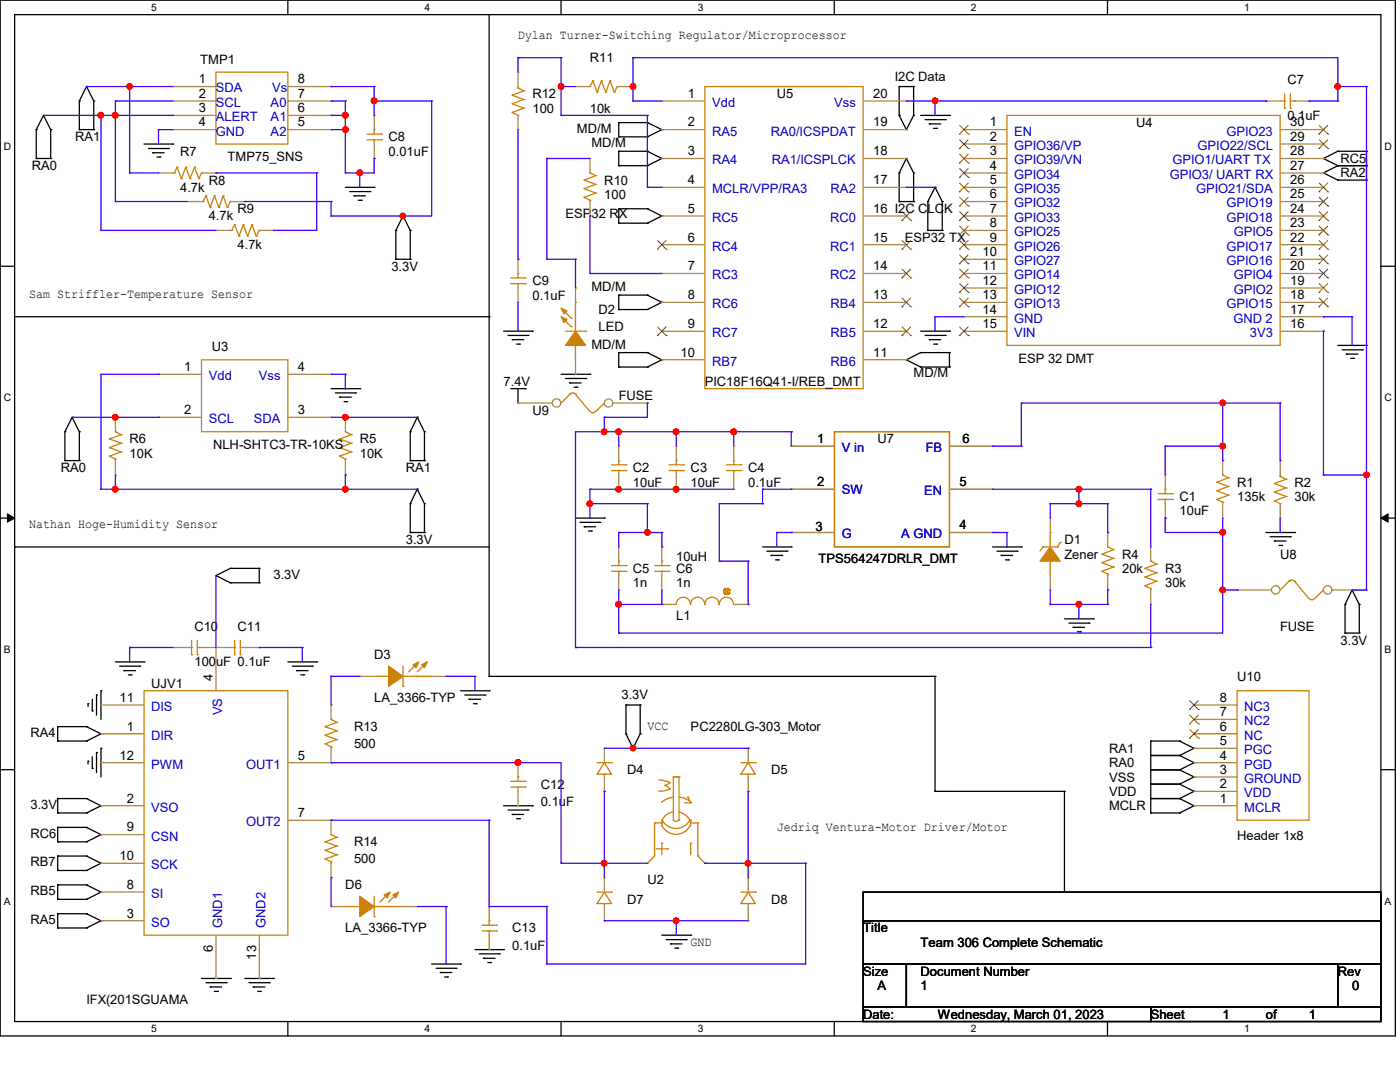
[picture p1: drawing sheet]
<svg xmlns="http://www.w3.org/2000/svg" width="279mm" height="216mm" viewBox="0 0 279 216" stroke-linecap="round" stroke-linejoin="round" font-family="sans-serif">
<defs><g id="words">
<g font-size="2.6">
<text x="103.4" y="7.9">Dylan Turner-Switching Regulator/Microprocessor</text>
<text x="39.7" y="16.6">1</text>
<text x="40" y="12.7">TMP1</text>
<text x="59.4" y="16.6">8</text>
<text x="117.7" y="12.4">R11</text>
<text x="178.6" y="16.2">I2C Data</text>
<text x="256.9" y="16.7">C7</text>
<text x="39.7" y="19.5">2</text>
<text x="39.7" y="22.4">3</text>
<text x="59.4" y="22.4">6</text>
<text x="59.4" y="19.5">7</text>
<text x="106.3" y="19.6">R12</text>
<text x="106.3" y="22.5">100</text>
<text x="117.7" y="22.5">10k</text>
<text x="137.2" y="19.5">1</text>
<text x="155" y="19.6">U5</text>
<text x="174.2" y="19.5">20</text>
<text x="256.9" y="23.9">0.1uF</text>
<text x="15" y="28.2">RA1</text>
<text x="39.7" y="25.2">4</text>
<text x="59.4" y="25.2">5</text>
<text x="77.6" y="28.2">C8</text>
<text x="115.1" y="26.5">MD/M</text>
<text x="118" y="29.4">MD/M</text>
<text x="137.2" y="25.2">2</text>
<text x="174.2" y="25.2">19</text>
<text x="197.5" y="25.2">1</text>
<text x="197.5" y="28.1">2</text>
<text x="226.8" y="25.4">U4</text>
<text x="257.5" y="25.2">30</text>
<text x="257.5" y="28.1">29</text>
<text x="6.3" y="34">RA0</text>
<text x="35.9" y="31.1">R7</text>
<text x="45.4" y="32.2">TMP75_SNS</text>
<text x="77.6" y="31.1">0.01uF</text>
<text x="137.2" y="31">3</text>
<text x="174.2" y="31">18</text>
<text x="197.5" y="31">3</text>
<text x="197.5" y="33.9">4</text>
<text x="257.5" y="31">28</text>
<text x="257.5" y="33.9">27</text>
<text x="267.5" y="35.4">RA2</text>
<text x="267.5" y="32.5">RC5</text>
<text x="35.9" y="38.3">4.7k</text>
<text x="41.7" y="36.8">R8</text>
<text x="120.6" y="36.8">R10</text>
<text x="120.6" y="39.7">100</text>
<text x="137.2" y="36.7">4</text>
<text x="174.2" y="36.7">17</text>
<text x="197.5" y="36.7">5</text>
<text x="197.5" y="39.6">6</text>
<text x="257.5" y="36.7">26</text>
<text x="257.5" y="39.6">25</text>
<text x="41.7" y="44">4.7k</text>
<text x="47.4" y="42.5">R9</text>
<text x="112.9" y="43.4">ESP32 RX</text>
<text x="137.2" y="42.5">5</text>
<text x="174.2" y="42.5">16 I2C CLCK</text>
<text x="197.5" y="42.5">7</text>
<text x="197.5" y="45.3">8</text>
<text x="257.5" y="42.5">24</text>
<text x="257.5" y="45.3">23</text>
<text x="47.4" y="49.7">4.7k</text>
<text x="137.2" y="48.2">6</text>
<text x="137.2" y="53.9">7</text>
<text x="174.2" y="48.2">15</text>
<text x="174.2" y="53.9">14</text>
<text x="180.6" y="48.3">ESP32 TX</text>
<text x="196.1" y="51.1">10</text>
<text x="196.1" y="53.9">11</text>
<text x="197.5" y="48.2">9</text>
<text x="257.5" y="48.2">22</text>
<text x="257.5" y="51.1">21</text>
<text x="257.5" y="53.9">20</text>
<text x="5.8" y="59.5">Sam Striffler-Temperature Sensor</text>
<text x="78.1" y="54.1">3.3V</text>
<text x="106.3" y="56.9">C9</text>
<text x="106.3" y="59.8">0.1uF</text>
<text x="118" y="58.1">MD/M</text>
<text x="137.2" y="59.7">8</text>
<text x="174.2" y="59.7">13</text>
<text x="196.1" y="56.8">12</text>
<text x="196.1" y="59.7">13</text>
<text x="257.5" y="56.8">19</text>
<text x="257.5" y="59.7">18</text>
<text x="119.5" y="62.7">D2</text>
<text x="137.2" y="65.4">9</text>
<text x="174.2" y="65.4">12</text>
<text x="196.1" y="62.6">14</text>
<text x="196.1" y="65.4">15</text>
<text x="257.5" y="62.6">17</text>
<text x="257.5" y="65.4">16</text>
<text x="42.2" y="70.1">U3</text>
<text x="118" y="69.6">MD/M</text>
<text x="119.5" y="66.1">LED</text>
<text x="135.8" y="71.2">10</text>
<text x="174.2" y="71.2">11</text>
<text x="36.8" y="74">1</text>
<text x="59.4" y="74">4</text>
<text x="100.5" y="77">7.4V</text>
<text x="140.7" y="77">PIC18F16Q41-I/REB_DMT</text>
<text x="182.3" y="75.3">MD/M</text>
<text x="203.2" y="72.4">ESP 32 DMT</text>
<text x="36.8" y="82.6">2</text>
<text x="59.4" y="82.6">3</text>
<text x="106.3" y="82.8">U9</text>
<text x="123.5" y="79.9">FUSE</text>
<text x="25.9" y="88.5">R6</text>
<text x="42.5" y="89.6">NLH-SHTC3-TR-10KS</text>
<text x="71.8" y="88.5">R5</text>
<text x="163.1" y="88.4">1</text>
<text x="175.1" y="88.5">U7</text>
<text x="192.1" y="88.5">6</text>
<text x="12.1" y="94.2">RA0</text>
<text x="25.9" y="91.4">10K</text>
<text x="71.8" y="91.4">10K</text>
<text x="81" y="94.2">RA1</text>
<text x="126.3" y="94.2">C2</text>
<text x="137.8" y="94.2">C3</text>
<text x="149.3" y="94.2">C4</text>
<text x="126.3" y="97.1">10uF</text>
<text x="137.8" y="97.1">10uF</text>
<text x="149.3" y="97.1">0.1uF</text>
<text x="163.1" y="97">2</text>
<text x="191.5" y="97">5</text>
<text x="235.4" y="99.9">C1</text>
<text x="246.9" y="97.1">R1</text>
<text x="246.9" y="99.9">135k</text>
<text x="258.4" y="97.1">R2</text>
<text x="258.4" y="99.9">30k</text>
<text x="5.8" y="105.5">Nathan Hoge-Humidity Sensor</text>
<text x="162.8" y="106">3</text>
<text x="191.5" y="105.6">4</text>
<text x="235.4" y="102.8">10uF</text>
<text x="81" y="108.6">3.3V</text>
<text x="135" y="112">10uH</text>
<text x="163.4" y="112.3">TPS564247DRLR_DMT</text>
<text x="212.4" y="108.6">D1</text>
<text x="212.4" y="111.5">Zener</text>
<text x="223.9" y="111.5">R4</text>
<text x="255.5" y="111.5">U8</text>
<text x="54.6" y="115.5">3.3V</text>
<text x="126.3" y="114.3">C5</text>
<text x="126.3" y="117.2">1n</text>
<text x="135" y="114.3">C6</text>
<text x="135" y="117.2">1n</text>
<text x="223.9" y="114.3">20k</text>
<text x="232.5" y="114.3">R3</text>
<text x="232.5" y="117.2">30k</text>
<text x="38.8" y="125.8">C10</text>
<text x="47.4" y="125.8">C11</text>
<text x="135" y="123.8">L1</text>
<text x="255.5" y="125.8">FUSE</text>
<text x="74.7" y="131.5">D3</text>
<text x="267.5" y="128.7">3.3V</text>
<text x="30.2" y="137.3">UJV1</text>
<text x="38.8" y="133">100uF 0.1uF</text>
<text x="42.5" y="135.8" transform="rotate(-90 42.5 135.8)">4</text>
<text x="246.9" y="135.8">U10</text>
<text x="23.9" y="140">11</text>
<text x="74.7" y="140.2">LA_3366-TYP</text>
<text x="124" y="139.6">3.3V</text>
<text x="243.5" y="142.9">7</text>
<text x="243.5" y="140">8</text>
<text x="6.1" y="147">RA4</text>
<text x="25.3" y="145.8">1</text>
<text x="70.7" y="145.9">R13</text>
<text x="70.7" y="149.4">500</text>
<text x="129.2" y="145.6">VCC</text>
<text x="137.8" y="145.9">PC2280LG-303_Motor</text>
<text x="243.5" y="148.7">5</text>
<text x="243.5" y="145.8">6</text>
<text x="23.9" y="151.6">12</text>
<text x="59.4" y="151.6">5</text>
<text x="125.2" y="154.5">D4</text>
<text x="153.9" y="154.5">D5</text>
<text x="221.4" y="150.2">RA1</text>
<text x="221.4" y="153.1">RA0</text>
<text x="221.4" y="156">VSS</text>
<text x="243.5" y="154.4">3</text>
<text x="243.5" y="151.6">4</text>
<text x="6.1" y="161.4">3.3V</text>
<text x="25.3" y="160.1">2</text>
<text x="107.9" y="157.4">C12</text>
<text x="107.9" y="160.8">0.1uF</text>
<text x="221.4" y="158.8">VDD</text>
<text x="221.4" y="161.7">MCLR</text>
<text x="243.5" y="160.1">1</text>
<text x="243.5" y="157.3">2</text>
<text x="6.1" y="167.1">RC6</text>
<text x="25.3" y="165.9">9</text>
<text x="59.4" y="163">7</text>
<text x="155" y="165.7">Jedriq Ventura-Motor Driver/Motor</text>
<text x="246.9" y="167.7">Header 1x8</text>
<text x="6.1" y="172.9">RB7</text>
<text x="23.9" y="171.6">10</text>
<text x="70.7" y="168.9">R14</text>
<text x="70.7" y="172.3">500</text>
<text x="6.1" y="178.6">RB5</text>
<text x="25.3" y="177.4">8</text>
<text x="68.9" y="177.5">D6</text>
<text x="129.2" y="176.3">U2</text>
<text x="6.1" y="184.4">RA5</text>
<text x="25.3" y="183.1">3</text>
<text x="125.2" y="180.3">D7</text>
<text x="153.9" y="180.3">D8</text>
<text x="42.5" y="190" transform="rotate(-90 42.5 190)">6</text>
<text x="51.1" y="191.5" transform="rotate(-90 51.1 191.5)">13</text>
<text x="68.9" y="186.1">LA_3366-TYP</text>
<text x="102.2" y="186.1">C13</text>
<text x="102.2" y="189.5">0.1uF</text>
<text x="137.8" y="188.7">GND</text>
<text x="172.3" y="186.1">Title</text>
<text x="183.7" y="188.9">Team 306 Complete Schematic</text>
<text x="172.3" y="194.7">Size</text>
<text x="175.1" y="197.6">A</text>
<text x="183.7" y="194.7">Document Number</text>
<text x="183.7" y="197.6">1</text>
<text x="267" y="194.7">Rev</text>
<text x="269.8" y="197.6">0</text>
<text x="17.3" y="200.4">IFX(201SGUAMA</text>
<text x="172.3" y="203.3">Date:</text>
<text x="187.2" y="203.3">Wednesday, March 01, 2023</text>
<text x="229.7" y="203.3">Sheet</text>
<text x="244" y="203.3">1</text>
<text x="252.6" y="203.3">of</text>
<text x="261.2" y="203.3">1</text>
</g>
<g font-size="2.6" fill="#00c">
<text x="43.1" y="18.5">SDA</text>
<text x="43.1" y="21.3">SCL</text>
<text x="54" y="21.3">A0</text>
<text x="54.3" y="18.5">Vs</text>
<text x="142.1" y="21.3">Vdd</text>
<text x="166.5" y="21.3">Vss</text>
<text x="43.1" y="24.2">ALERT</text>
<text x="43.1" y="27.1">GND</text>
<text x="54" y="27.1">A2</text>
<text x="54" y="24.2">A1</text>
<text x="142.1" y="27.1">RA5</text>
<text x="153.8" y="27.1">RA0/ICSPDAT</text>
<text x="202.4" y="27.1">EN</text>
<text x="202.4" y="29.9">GPIO36/VP</text>
<text x="239" y="29.9">GPIO22/SCL</text>
<text x="244.8" y="27.1">GPIO23</text>
<text x="142.1" y="32.8">RA4</text>
<text x="154" y="32.8">RA1/ICSPLCK</text>
<text x="202.4" y="32.8">GPIO39/VN</text>
<text x="202.4" y="35.7">GPIO34</text>
<text x="233.5" y="35.7">GPIO3/ UART RX</text>
<text x="234" y="32.8">GPIO1/UART TX</text>
<text x="142.1" y="38.6">MCLR/VPP/RA3</text>
<text x="165.8" y="38.6">RA2</text>
<text x="202.4" y="38.6">GPIO35</text>
<text x="202.4" y="41.4">GPIO32</text>
<text x="238.7" y="38.6">GPIO21/SDA</text>
<text x="244.8" y="41.4">GPIO19</text>
<text x="142.1" y="44.3">RC5</text>
<text x="165.6" y="44.3">RC0</text>
<text x="202.4" y="44.3">GPIO33</text>
<text x="202.4" y="47.2">GPIO25</text>
<text x="244.8" y="44.3">GPIO18</text>
<text x="246.2" y="47.2">GPIO5</text>
<text x="142.1" y="50">RC4</text>
<text x="165.6" y="50">RC1</text>
<text x="202.4" y="50">GPIO26</text>
<text x="202.4" y="52.9">GPIO27</text>
<text x="244.8" y="50">GPIO17</text>
<text x="244.8" y="52.9">GPIO16</text>
<text x="142.1" y="55.8">RC3</text>
<text x="165.6" y="55.8">RC2</text>
<text x="202.4" y="55.8">GPIO14</text>
<text x="202.4" y="58.6">GPIO12</text>
<text x="246.2" y="55.8">GPIO4</text>
<text x="246.2" y="58.6">GPIO2</text>
<text x="142.1" y="61.5">RC6</text>
<text x="165.8" y="61.5">RB4</text>
<text x="202.4" y="61.5">GPIO13</text>
<text x="202.4" y="64.4">GND</text>
<text x="244.8" y="61.5">GPIO15</text>
<text x="246.2" y="64.4">GND 2</text>
<text x="142.1" y="67.3">RC7</text>
<text x="165.8" y="67.3">RB5</text>
<text x="202.4" y="67.3">VIN</text>
<text x="249.4" y="67.3">3V3</text>
<text x="41.7" y="75.9">Vdd</text>
<text x="51.6" y="75.9">Vss</text>
<text x="142.1" y="73">RB7</text>
<text x="165.8" y="73">RB6</text>
<text x="41.7" y="84.5">SCL</text>
<text x="50.7" y="84.5">SDA</text>
<text x="168" y="90.2">V in</text>
<text x="184.7" y="90.2">FB</text>
<text x="168" y="98.6">SW</text>
<text x="184.4" y="98.8">EN</text>
<text x="168" y="107.4">G</text>
<text x="179.9" y="107.4">A GND</text>
<text x="30.2" y="141.9">DIS</text>
<text x="44.3" y="142.7" transform="rotate(-90 44.3 142.7)">VS</text>
<text x="248.3" y="141.9">NC3</text>
<text x="30.2" y="147.6">DIR</text>
<text x="248.3" y="147.6">NC</text>
<text x="248.3" y="144.7">NC2</text>
<text x="30.2" y="153.4">PWM</text>
<text x="49.1" y="153.4">OUT1</text>
<text x="248.3" y="153.4">PGD</text>
<text x="248.3" y="150.5">PGC</text>
<text x="30.2" y="162">VSO</text>
<text x="248.3" y="162">MCLR</text>
<text x="248.3" y="159.1">VDD</text>
<text x="248.3" y="156.2">GROUND</text>
<text x="30.2" y="167.7">CSN</text>
<text x="49.1" y="164.8">OUT2</text>
<text x="30.2" y="173.4">SCK</text>
<text x="30.2" y="179.2">SI</text>
<text x="30.2" y="184.9">SO</text>
<text x="44.3" y="185.2" transform="rotate(-90 44.3 185.2)">GND1</text>
<text x="53" y="185.2" transform="rotate(-90 53 185.2)">GND2</text>
</g>
<g font-size="2.1">
<text x="30.2" y="2.2">5</text>
<text x="84.7" y="2.2">4</text>
<text x="139.2" y="2.2">3</text>
<text x="193.8" y="2.2">2</text>
<text x="248.3" y="2.2">1</text>
<text x=".8" y="29.8">D</text>
<text x="276.3" y="29.8">D</text>
<text x=".8" y="80.1">C</text>
<text x="276.3" y="80.1">C</text>
<text x=".8" y="130.3">B</text>
<text x="276.3" y="130.3">B</text>
<text x=".8" y="180.5">A</text>
<text x="276.3" y="180.5">A</text>
<text x="30.2" y="206">5</text>
<text x="84.7" y="206">4</text>
<text x="139.2" y="206">3</text>
<text x="193.8" y="206">2</text>
<text x="248.3" y="206">1</text>
</g>
</g></defs>
<path d="M0 0h278.5v206.7h-278.5zM2.9 2.9h272.7v200.9h-272.7z" fill="none" stroke="#000" stroke-width=".25"/>
<g fill="#fff">
<path d="M30.2 .3h1.1v2.3h-1.1z"/>
<path d="M30.2 204.1h1.1v2.3h-1.1z"/>
</g>
<path d="M57.4 0v2.9M57.4 203.8v2.9" fill="none" stroke="#000" stroke-width=".25"/>
<g fill="#fff">
<path d="M84.7 .3h1.1v2.3h-1.1z"/>
<path d="M84.7 204.1h1.1v2.3h-1.1z"/>
</g>
<path d="M112 0v2.9M112 203.8v2.9" fill="none" stroke="#000" stroke-width=".25"/>
<g fill="#fff">
<path d="M139.2 .3h1.1v2.3h-1.1z"/>
<path d="M139.2 204.1h1.1v2.3h-1.1z"/>
</g>
<path d="M166.5 0v2.9M166.5 203.8v2.9" fill="none" stroke="#000" stroke-width=".25"/>
<g fill="#fff">
<path d="M193.8 .3h1.1v2.3h-1.1z"/>
<path d="M193.8 204.1h1.1v2.3h-1.1z"/>
</g>
<path d="M221 0v2.9M221 203.8v2.9" fill="none" stroke="#000" stroke-width=".25"/>
<g fill="#fff">
<path d="M248.3 .3h1.1v2.3h-1.1z"/>
<path d="M248.3 204.1h1.1v2.3h-1.1z"/>
<path d="M.8 28h1.4v2.3h-1.4z"/>
<path d="M276.3 28h1.4v2.3h-1.4z"/>
<path d="M.8 78.2h1.4v2.3h-1.4z"/>
<path d="M276.3 78.2h1.4v2.3h-1.4z"/>
</g>
<path d="M0 53.1h2.9M275.6 53.1h2.9" fill="none" stroke="#000" stroke-width=".25"/>
<g fill="#fff">
<path d="M.8 128.5h1.3v2.2h-1.3z"/>
<path d="M276.3 128.5h1.3v2.2h-1.3z"/>
</g>
<path d="M0 103.4h2.9M275.6 103.4h2.9" fill="none" stroke="#000" stroke-width=".25"/>
<path d="M1.5 102.5l1.4 .9-1.4 .8zM275.6 103.4l1.4-.9v1.7z" fill="#000" stroke="#000" stroke-width=".2"/>
<g fill="#fff">
<path d="M.8 178.7h1.3v2.2h-1.3z"/>
<path d="M276.3 178.7h1.3v2.2h-1.3z"/>
</g>
<g fill="none" stroke="#000" stroke-width=".25">
<path d="M17.3 17.3h.1M17.3 17.3l1.4 2.9M17.3 17.3l-1.5 2.9M97.6 2.9v132.1M179.5 17.3h.1M179.5 17.3v5.7M179.5 17.3h2.8M182.3 17.3h.1M182.3 17.3v5.7M7.2 31.6h.1M7.2 25.9h.1M7.2 31.6h2.9"/>
<path d="M7.2 25.9v5.7M8.7 23h.1M8.7 23l1.4 2.9M8.7 23l-1.5 2.9M10.1 25.9h.1M10.1 31.6h.1M10.1 25.9v5.7M15.8 25.9h.1M15.8 20.2h.1M15.8 25.9h2.9M15.8 20.2v5.7M18.7 20.2h.1"/>
<path d="M18.7 25.9h.1M18.7 20.2v5.7M28.7 28.7h5.8M29.6 29.6h4M30.5 30.5h.1M30.5 30.5h2.3M31.3 31.3h.6M31.9 31.3h.1M33.6 29.6h.1M34.5 28.7h.1M68.9 37.4h5.8M69.8 38.2h4"/>
<path d="M70.7 39.1h.1M70.7 39.1h2.2M71.5 40h.6M72.1 40h.1M73.8 38.2h.1M74.7 37.4h.1M123.5 33.1h.1M123.5 30.2h.1M123.5 27.3h.1M123.5 24.5h.1M123.5 24.5v2.8M123.5 30.2v2.9"/>
<path d="M123.5 33.1h5.7M123.5 30.2h5.7M123.5 27.3h5.7M123.5 24.5h5.7M129.2 33.1h.1M129.2 30.2h.1M129.2 27.3h.1M129.2 24.5h.1M129.2 30.2l2.9 1.4M129.2 24.5l2.9 1.4M132.1 31.6h.1M132.1 25.9h.1"/>
<path d="M132.1 31.6l-2.9 1.5M132.1 25.9l-2.9 1.4M179.5 34.5h.1M179.5 23h.1M179.5 34.5v5.7M179.5 23l1.4 2.9M180.9 31.6h.1M180.9 25.9h.1M180.9 31.6l1.4 2.9M180.9 31.6l-1.4 2.9M182.3 34.5h.1M182.3 23h.1"/>
<path d="M182.3 34.5v5.7M182.3 23l-1.4 2.9M183.7 23h5.8M184.6 23.9h4M185.5 24.7h.1M185.5 24.7h2.2M186.3 25.6h.6M186.6 37.4h.1M186.6 37.4l1.4 2.8M186.6 37.4l-1.4 2.8M186.9 25.6h.1M188.6 23.9h.1"/>
<path d="M189.5 23h.1M264.1 34.5h.1M264.1 31.6h.1M264.1 34.5l2.9 1.4M264.1 31.6l2.9 1.5M267 33.1h.1M267 35.9h.1M267 30.2h.1M267 33.1h5.7M267 30.2h5.7M267 33.1l-2.9 1.4M267 35.9h5.7"/>
<path d="M267 30.2l-2.9 1.4M272.7 33.1h.1M272.7 35.9h.1M272.7 30.2h.1M272.7 30.2v5.7M79 51.7h.1M79 46h.1M79 51.7h2.9M79 46v5.7M80.4 43.1h.1M80.4 43.1l1.5 2.9M80.4 43.1l-1.4 2.9"/>
<path d="M81.9 46h.1M81.9 51.7h.1M81.9 46v5.7M123.5 58.9h.1M123.5 44.5h.1M123.5 41.7h.1M123.5 41.7v2.8M123.5 58.9v2.9M123.5 58.9h5.7M123.5 44.5h5.7M123.5 41.7h5.7M129.2 58.9h.1"/>
<path d="M129.2 44.5h.1M129.2 41.7h.1M129.2 58.9l2.9 1.4M129.2 41.7l2.9 1.4M132.1 43.1h.1M132.1 43.1l-2.9 1.4M179.5 40.2h.1M179.5 40.2h2.8M182.3 40.2h.1M185.2 46h.1M185.2 40.2h.1M185.2 46h2.8"/>
<path d="M185.2 40.2v5.8M188 40.2h.1M188 46h.1M188 40.2v5.8M2.9 63.2h94.7M66.1 77.6h5.7M66.9 78.4h4.1M67.8 79.2h.1M67.8 79.2h2.3M71 78.4h.1M71.8 77.6h.1M97.6 63.2h.1"/>
<path d="M100.5 66.1h5.8M101.4 66.9h4M101.9 77.6h2.9M102.2 67.8h.1M102.2 67.8h2.3M103.1 68.7h.6M103.4 77.6v2.8M103.7 68.7h.1M104.8 77.6h.1M105.4 66.9h.1M106.3 66.1h.1M112 74.7h5.7"/>
<path d="M112.9 75.5h4M113.7 76.4h.1M113.7 76.4h2.3M114.6 77.3h.5M115.1 77.3h.1M116.9 75.5h.1M117.7 74.7h.1M123.5 61.8h.1M123.5 73.2h.1M123.5 70.4h.1M123.5 61.8h5.7M123.5 70.4v2.8"/>
<path d="M123.5 73.2h5.7M123.5 70.4h5.7M129.2 61.8h.1M129.2 73.2h.1M129.2 70.4h.1M129.2 70.4l2.9 1.4M132.1 60.3h.1M132.1 71.8h.1M132.1 60.3l-2.9 1.5M132.1 71.8l-2.9 1.4M180.9 71.8h.1M180.9 71.8l2.8 1.4"/>
<path d="M183.7 73.2h.1M183.7 70.4h.1M183.7 73.2h5.8M183.7 70.4h5.8M183.7 70.4l-2.8 1.4M183.7 66.1h5.8M184.6 66.9h4M185.5 67.8h.1M185.5 67.8h2.2M186.3 68.7h.6M186.9 68.7h.1M188.6 66.9h.1"/>
<path d="M189.5 73.2h.1M189.5 70.4h.1M189.5 66.1h.1M189.5 70.4v2.8M267 68.9h5.7M267.8 69.8h4.1M268.7 70.7h.1M268.7 70.7h2.3M269.6 71.5h.5M270.1 71.5h.1M271.9 69.8h.1M272.7 68.9h.1"/>
<path d="M13 91.9h.1M13 86.1h.1M13 91.9h2.8M13 86.1v5.8M14.4 83.3h.1M14.4 83.3l1.4 2.8M14.4 83.3l-1.4 2.8M15.8 86.1h.1M15.8 91.9h.1M15.8 86.1v5.8M68.7 80.1h.5M69.2 80.1h.1"/>
<path d="M81.9 91.9h.1M81.9 86.1h.1M81.9 86.1v5.8M81.9 91.9h2.8M83.3 97.6h.1M83.3 83.3h.1M83.3 97.6l1.4 2.9M83.3 97.6l-1.4 2.9M83.3 83.3l1.4 2.8M83.3 83.3l-1.4 2.8M84.7 86.1h.1M84.7 91.9h.1"/>
<path d="M84.7 86.1v5.8M103.4 80.4h.1M2.9 109.1h.1M2.9 109.1h94.7M43.1 114.9h.1M43.1 114.9l2.9 1.4M46 113.4h.1M46 116.3h.1M46 113.4l-2.9 1.5M46 113.4h5.7M46 116.3h5.7M51.7 113.4h.1"/>
<path d="M51.7 116.3h.1M51.7 113.4v2.9M81.9 106.3h.1M81.9 100.5h.1M81.9 106.3h2.8M81.9 100.5v5.8M84.7 100.5h.1M84.7 106.3h.1M84.7 100.5v5.8M114.9 103.4h5.7M115.7 104.2h4M116.6 105.1h.1"/>
<path d="M116.6 105.1h2.3M117.4 106h.6M118 106h.1M119.7 104.2h.1M120.6 103.4h.1M152.2 109.1h5.7M153 110h4.1M153.9 110.8h.1M153.9 110.8h2.3M154.8 111.7h.5M155.3 111.7h.1M157.1 110h.1"/>
<path d="M157.9 109.1h.1M198.1 109.1h5.7M199 110h4M199.8 110.8h.1M199.8 110.8h2.3M200.7 111.7h.6M201.3 111.7h.1M203 110h.1M203.8 109.1h.1M252.6 106.3h5.8M253.5 107.1h4M254.3 107.9h.1"/>
<path d="M254.3 107.9h2.4M255.2 108.8h.6M255.8 108.8h.1M257.5 107.1h.1M258.4 106.3h.1M269.8 117.7h.1M269.8 117.7l1.5 2.9M269.8 117.7l-1.4 2.9M18.4 139.5v2.4M19.3 138.7h.1M19.3 138.7v4M20.2 137.8h.1"/>
<path d="M20.2 137.8v5.8M23 132.1h5.7M23.9 132.9h4M24.7 133.8h.1M24.7 133.8h2.4M25.6 134.7h.6M26.2 134.7h.1M27.9 132.9h.1M28.7 132.1h.1M57.4 132.1h5.8M58.3 132.9h4M59.2 133.8h.1"/>
<path d="M59.2 133.8h2.3M60 134.7h.6M60.6 134.7h.1M62.3 132.9h.1M63.2 132.1h.1M91.9 137.8h5.7M92.8 138.7h4M93.6 139.5h.1M93.6 139.5h2.3M96.8 138.7h.1M97.6 135h.1M97.6 137.8h.1"/>
<path d="M97.6 135h89M186.6 135h.1M186.6 135v22.9M212.4 123.5h5.8M213.3 124.3h4M214.2 125.2h.1M214.2 125.2h2.3M215 126.1h.6M215.6 126.1h.1M217.3 124.3h.1M218.2 123.5h.1M268.4 126.3h.1"/>
<path d="M268.4 120.6h.1M268.4 126.3h2.9M268.4 120.6v5.7M271.3 120.6h.1M271.3 126.3h.1M271.3 120.6v5.7M0 153.6h2.9M11.5 159.3h.1M11.5 147.9h.1M11.5 145h.1M11.5 145v2.9M11.5 159.3v2.9"/>
<path d="M11.5 159.3h5.8M11.5 147.9h5.8M11.5 145h5.8M17.3 159.3h.1M17.3 147.9h.1M17.3 145h.1M17.3 159.3l2.9 1.5M17.3 145l2.9 1.4M17.6 140.4h.1M17.6 151.9h.1M17.6 140.4v.6M17.6 151.9v.5"/>
<path d="M18.4 141.9h.1M18.4 153.3h.1M18.4 151v2.3M19.3 150.2h.1M19.3 150.2v4M20.2 146.4h.1M20.2 149.3h.1M20.2 146.4l-2.9 1.5M20.2 149.3v5.7M94.5 140.4h.5M95 140.4h.1M124.9 140.7h.1"/>
<path d="M124.9 146.4h.1M124.9 140.7h2.9M124.9 140.7v5.7M124.9 146.4l1.4 2.9M126.3 149.3h.1M127.8 146.4h.1M127.8 140.7h.1M127.8 146.4l-1.5 2.9M127.8 140.7v5.7M186.6 157.9h.1M186.6 157.9h25.8M212.4 157.9h.1"/>
<path d="M212.4 157.9v20.1M229.7 150.7h.1M229.7 147.9h.1M229.7 153.6h.1M229.7 156.5h.1M229.7 159.3h.1M229.7 159.3h5.7M229.7 147.9h5.7M229.7 150.7h5.7M229.7 147.9v14.3M229.7 153.6h5.7M229.7 156.5h5.7"/>
<path d="M235.4 147.9h.1M235.4 150.7h.1M235.4 153.6h.1M235.4 156.5h.1M235.4 159.3h.1M235.4 147.9l2.9 1.4M235.4 150.7l2.9 1.5M235.4 153.6l2.9 1.4M235.4 156.5l2.9 1.4M235.4 159.3l2.9 1.5M238.3 149.3h.1M238.3 152.2h.1"/>
<path d="M238.3 155h.1M238.3 157.9h.1M238.3 149.3l-2.9 1.4M238.3 152.2l-2.9 1.4M238.3 155l-2.9 1.5M238.3 157.9l-2.9 1.4M275.6 153.6h2.9M11.5 162.2h.1M11.5 168h.1M11.5 165.1h.1M11.5 173.7h.1M11.5 170.8h.1"/>
<path d="M11.5 179.5h.1M11.5 176.6h.1M11.5 165.1v2.9M11.5 170.8v2.9M11.5 176.6v2.9M11.5 162.2h5.8M11.5 168h5.8M11.5 165.1h5.8M11.5 173.7h5.8M11.5 170.8h5.8M11.5 179.5h5.8M11.5 176.6h5.8"/>
<path d="M17.3 162.2h.1M17.3 168h.1M17.3 165.1h.1M17.3 173.7h.1M17.3 170.8h.1M17.3 179.5h.1M17.3 176.6h.1M17.3 165.1l2.9 1.4M17.3 170.8l2.9 1.5M17.3 176.6l2.9 1.4M20.2 160.8h.1M20.2 166.5h.1"/>
<path d="M20.2 172.3h.1M20.2 178h.1M20.2 160.8l-2.9 1.4M20.2 166.5l-2.9 1.5M20.2 172.3l-2.9 1.4M20.2 178l-2.9 1.5M100.5 160.8h5.8M101.4 161.6h4M102.2 162.5h.1M102.2 162.5h2.3M103.1 163.4h.6M103.7 163.4h.1"/>
<path d="M105.4 161.6h.1M106.3 160.8h.1M172.3 178h103.3v5.7h-103.3zM212.4 178h.1M229.7 162.2h.1M229.7 162.2h5.7M235.4 162.2h.1M238.3 160.8h.1M238.3 160.8l-2.9 1.4M11.5 185.2h.1M11.5 182.3h.1M11.5 185.2h5.8"/>
<path d="M11.5 182.3v2.9M11.5 182.3h5.8M17.3 185.2h.1M17.3 182.3h.1M17.3 182.3l2.9 1.4M20.2 183.7h.1M20.2 183.7l-2.9 1.5M40.2 195.2h5.8M41.1 196.1h4M42 196.9h.1M42 196.9h2.2M42.8 197.8h.6"/>
<path d="M43.4 197.8h.1M45.1 196.1h.1M46 195.2h.1M48.9 195.2h5.7M49.7 196.1h4M50.5 196.9h.1M50.5 196.9h2.4M51.4 197.8h.6M52 197.8h.1M53.7 196.1h.1M54.6 195.2h.1M86.1 192.4h5.8"/>
<path d="M87 193.2h4M87.9 194.1h.1M87.9 194.1h2.3M88.7 194.9h.6M89.3 194.9h.1M91 193.2h.1M91.9 192.4h.1M94.8 189.5h5.7M95.6 190.3h4.1M96.5 191.2h.1M96.5 191.2h2.3M97.4 192.1h.5"/>
<path d="M97.9 192.1h.1M99.7 190.3h.1M100.5 189.5h.1M132.1 186.6h5.7M132.9 187.5h4M133.8 188.3h.1M133.8 188.3h2.3M134.7 189.2h.6M135.3 189.2h.1M136.9 187.5h.1M137.8 186.6h.1M172.3 183.7h103.3v8.7h-103.3z"/>
<path d="M172.3 192.4h8.6v8.6h-8.6zM180.9 192.4h86.1v8.6h-86.1zM267 192.4h8.6v8.6h-8.6zM172.3 201h57.4v2.8h-57.4zM229.7 201h45.9v2.8h-45.9z"/>
</g>
<g fill="none" stroke="#cc8006" stroke-width=".25">
<path d="M102.2 19h.1M102.2 19l2.3 .9M103.4 17.6h.1M103.4 17.6l1.1 .5M103.4 17.3v.3M104.5 18.1h.1M104.5 19.9h.1M104.5 18.1l-2.3 .9M104.5 19.9l-2.3 .8M117.7 17.3h.1M118.3 16.1h.1M118.3 16.1l.9 2.3"/>
<path d="M118.3 16.1l-.6 1.2M119.2 18.4h.1M120 16.1h.1M120 16.1l.9 2.3M120 16.1l-.8 2.3M120.9 18.4h.1M121.8 16.1h.1M121.8 16.1l.8 2.3M121.8 16.1l-.9 2.3M122.6 18.4h.1M123.2 17.3h.1M123.2 17.3l-.6 1.1"/>
<path d="M123.2 17.3h.3M140.7 17.3h31.6v60.3h-31.6zM41.1 39.1h.1M41.1 39.1l-.6 1.1M41.1 39.1l.9 2.3M42.8 39.1h.1M42.8 39.1l-.8 2.3M42.8 39.1l.9 2.3M44.5 39.1h.1M44.5 39.1l-.8 2.3M44.5 39.1l.9 2.3M102.2 20.7h.1"/>
<path d="M102.2 22.4h.1M102.2 20.7l2.3 .9M102.2 22.4l1.2 .6M103.4 23h.1M104.5 21.6h.1M104.5 21.6l-2.3 .8M116.6 39.4h.1M116.6 37.6h.1M116.6 35.9h.1M116.6 39.4l1.1 .6M116.6 37.6l2.3 .9M116.6 35.9l2.3 .9"/>
<path d="M117.7 34.5h.1M117.7 40h.1M117.7 34.5l1.2 .6M117.7 40v.2M118.9 38.5h.1M118.9 36.8h.1M118.9 35.1h.1M118.9 38.5l-2.3 .9M118.9 36.8l-2.3 .8M118.9 35.1l-2.3 .8M201 23h54.5v45.9h-54.5zM40.2 40.2h.3"/>
<path d="M40.5 40.2h.1M42 41.4h.1M43.7 41.4h.1M45.4 41.4h.1M46 40.2h.1M46 40.2l-.6 1.2M46 46h.3M46.3 46h.1M46.8 44.8h.1M46.8 44.8l-.5 1.2M46.8 44.8l.9 2.3M47.7 47.1h.1"/>
<path d="M48.6 44.8h.1M48.6 44.8l-.9 2.3M48.6 44.8l.8 2.3M49.4 47.1h.1M50.3 44.8h.1M50.3 44.8l-.9 2.3M50.3 44.8l.8 2.3M51.1 47.1h.1M51.7 46h.1M51.7 46l-.6 1.1M101.9 56.6h2.9M101.9 55.5h2.9"/>
<path d="M103.4 54.6h.1M103.4 56.6h.1M103.4 54.6v.9M103.4 56.6v.8M104.8 56.6h.1M104.8 55.5h.1M21.8 91h.1M21.8 89.3h.1M21.8 87.6h.1M21.8 91l1.2 .6M21.8 89.3l2.4 .9M21.8 87.6l2.4 .8"/>
<path d="M23 86.1h.1M23 91.6h.1M23 86.1l1.2 .6M23 91.6v.3M24.2 90.2h.1M24.2 88.4h.1M24.2 86.7h.1M24.2 90.2l-2.4 .8M24.2 88.4l-2.4 .9M24.2 86.7l-2.4 .9M67.8 91h.1M67.8 89.3h.1"/>
<path d="M67.8 87.6h.1M67.8 91l1.1 .6M67.8 89.3l2.3 .9M67.8 87.6l2.3 .8M68.9 86.1h.1M68.9 91.6h.1M68.9 86.1l1.2 .6M68.9 91.6v.3M70.1 90.2h.1M70.1 88.4h.1M70.1 86.7h.1M70.1 90.2l-2.3 .8"/>
<path d="M70.1 88.4l-2.3 .9M70.1 86.7l-2.3 .9M122 93.9h2.9M122 92.8h2.9M123.5 91.9h.1M123.5 93.9h.1M123.5 91.9v.9M123.5 93.9v.9M124.9 93.9h.1M124.9 92.8h.1M133.5 93.9h2.9M133.5 92.8h2.9"/>
<path d="M135 91.9h.1M135 93.9h.1M135 91.9v.9M135 93.9v.9M136.4 93.9h.1M136.4 92.8h.1M145 93.9h2.9M145 92.8h2.9M146.4 91.9h.1M146.4 93.9h.1M146.4 91.9v.9M146.4 93.9v.9"/>
<path d="M147.9 93.9h.1M147.9 92.8h.1M166.5 86.1h23v23h-23zM231.1 99.7h2.9M231.1 98.5h2.9M232.5 97.6h.1M232.5 99.7h.1M232.5 97.6v.9M232.5 99.7v.8M234 99.7h.1M234 98.5h.1M242.9 99.7h.1"/>
<path d="M242.9 97.9h.1M242.9 96.2h.1M242.9 99.7l1.1 .5M242.9 97.9l2.3 .9M242.9 96.2l2.3 .9M244 94.8h.1M244 94.8l1.2 .5M245.2 98.8h.1M245.2 97.1h.1M245.2 95.3h.1M245.2 98.8l-2.3 .9M245.2 97.1l-2.3 .8"/>
<path d="M245.2 95.3l-2.3 .9M254.3 96.5h.1M254.3 98.2h.1M254.3 99.9h.1M254.3 96.5l2.4 .9M254.3 98.2l2.4 .9M254.3 99.9l1.2 .6M255.5 95h.1M255.5 95l1.2 .6M255.5 94.8v.2M256.7 95.6h.1M256.7 97.4h.1"/>
<path d="M256.7 99.1h.1M256.7 95.6l-2.4 .9M256.7 97.4l-2.4 .8M256.7 99.1l-2.4 .8M122 114h2.9M122 112.9h2.9M123.5 112h.1M123.5 114h.1M123.5 112v.9M123.5 114v.9M124.9 114h.1M124.9 112.9h.1"/>
<path d="M144.4 117.7h.1M144.4 118.3h.1M144.4 117.7l1.2 .6M144.4 117.7v.6M144.4 118.3l.3 .3M144.7 117.4h.1M144.7 118.6h.1M144.7 117.4h.6M144.7 117.4l.6 1.2M144.7 117.4l-.3 .3M144.7 118.6h.6M145.3 117.4h.1"/>
<path d="M145.3 118.6h.1M145.3 117.4l.3 .3M145.3 117.4l-.6 1.2M145.6 118.3h.1M145.6 117.7h.1M145.6 118.3l-.3 .3M145.6 117.7v.6M145.6 117.7l-1.2 .6M219.9 114h.1M219.9 112.3h.1M219.9 110.6h.1M219.9 114l1.2 .6"/>
<path d="M219.9 112.3l2.3 .9M219.9 110.6l2.3 .8M221.1 109.1h.1M221.1 114.6h.1M221.1 109.1l1.1 .6M221.1 114.6v.3M222.2 113.2h.1M222.2 111.4h.1M222.2 109.7h.1M222.2 113.2l-2.3 .8M222.2 111.4l-2.3 .9M222.2 109.7l-2.3 .9"/>
<path d="M228.5 116.9h.1M228.5 115.1h.1M228.5 113.4h.1M228.5 116.9l1.2 .5M228.5 115.1l2.3 .9M228.5 113.4l2.3 .9M229.7 112h.1M229.7 117.4h.1M229.7 112l1.1 .6M229.7 117.4v.3M230.8 116h.1M230.8 114.3h.1"/>
<path d="M230.8 112.6h.1M230.8 116l-2.3 .9M230.8 114.3l-2.3 .8M230.8 112.6l-2.3 .8M244 100.2h.1M244 100.2v.3M255.5 100.5h.1M257.2 116a.86 .86 0 0 1 1.2 0M257.2 116h.1M257.2 116l-1.7 1.7M258.4 116h.1M258.4 116l2.8 3.5"/>
<path d="M262.3 119.4a.55 .55 0 0 1-1 0M264.1 117.7h.1M264.1 117.7l-1.7 1.8M28.7 137.8h28.7v48.8h-28.7zM37.4 129.2h.8M38.2 130.6h.1M38.2 129.2h.1M38.2 127.8v2.8M39.4 130.6h.1M39.4 127.8v2.8M39.4 129.2h.8M40.2 129.2h.1"/>
<path d="M46 129.2h.8M46.8 130.6h.1M46.8 129.2h.1M46.8 127.8v2.8M48 130.6h.1M48 129.2h.9M48 127.8v2.8M48.9 129.2h.1M135 120.6a1.42 1.42 0 0 1 1.4-1.4 1.42 1.42 0 0 1 1.4 1.4M137.8 120.6a1.4 1.4 0 0 1 1.4-1.4 1.4 1.4 0 0 1 1.4 1.4M140.7 120.6a1.42 1.42 0 0 1 1.4-1.4 1.42 1.42 0 0 1 1.4 1.4M143.6 120.6a1.42 1.42 0 0 1 1.4-1.4 1.42 1.42 0 0 1 1.4 1.4"/>
<path d="M246.9 137.8h14.3v25.9h-14.3zM64.9 148.4h.1M64.9 146.7h.1M64.9 145h.1M64.9 148.4l1.2 .6M64.9 146.7l2.3 .9M64.9 145l2.3 .8M66.1 143.6h.1M66.1 149h.1M66.1 149v.3M66.1 143.6l1.1 .5M67.2 147.6h.1"/>
<path d="M67.2 145.8h.1M67.2 144.1h.1M67.2 147.6l-2.3 .8M67.2 145.8l-2.3 .9M67.2 144.1l-2.3 .9M101.9 157.1h2.9M101.9 155.9h2.9M103.4 155h.1M103.4 157.1h.1M103.4 155v.9M103.4 157.1v.8M104.8 157.1h.1"/>
<path d="M104.8 155.9h.1M119.2 152.2h2.8M120.6 152.2l1.4 2.3h-2.8zM120.6 154.5h.1M120.6 154.5v.5M122 152.2h.1M147.9 152.2h2.8M149.3 152.2l1.4 2.3h-2.8zM149.3 154.5h.1M149.3 154.5v.5M150.7 152.2h.1M64.9 171.4h.1"/>
<path d="M64.9 169.7h.1M64.9 168h.1M64.9 171.4l1.2 .6M64.9 169.7l2.3 .9M64.9 168l2.3 .8M66.1 166.5h.1M66.1 172h.1M66.1 166.5l1.1 .6M66.1 172v.3M67.2 170.6h.1M67.2 168.8h.1M67.2 167.1h.1"/>
<path d="M67.2 170.6l-2.3 .8M67.2 168.8l-2.3 .9M67.2 167.1l-2.3 .9M119.2 178h2.8M120.6 178l1.4 2.3h-2.8zM122 178h.1M147.9 178h2.8M149.3 178l1.4 2.3h-2.8zM150.7 178h.1M96.2 185.8h2.9M96.2 184.6h2.9M97.6 183.7h.1"/>
<path d="M97.6 185.8h.1M97.6 183.7v.9M97.6 185.8v.8M99.1 185.8h.1M99.1 184.6h.1M120.6 180.3h.1M120.6 180.3v.6M149.3 180.3h.1M149.3 180.3v.6"/>
</g>
<g fill="none" stroke="#a84" stroke-width=".25">
<path d="M103.4 14.4h.1M103.4 14.4v2.9M114.9 17.3h.1M114.9 17.3h2.8M123.5 17.3h2.8M126.3 17.3h.1M103.4 25.9h.1M103.4 23v2.9M117.7 31.6h.1M117.7 31.6v2.9M132.1 20.2h.1M132.1 25.9h.1"/>
<path d="M132.1 31.6h.1M132.1 37.4h.1M132.1 20.2h8.6M132.1 25.9h8.6M132.1 31.6h8.6M132.1 37.4h8.6M172.3 20.2h8.6M172.3 25.9h8.6M172.3 31.6h8.6M172.3 37.4h8.6M180.9 20.2h.1M180.9 25.9h.1"/>
<path d="M180.9 31.6h.1M180.9 37.4h.1M192.4 25.9h.1M192.4 28.7h.1M192.4 31.6h.1M192.4 34.5h.1M192.4 37.4h.1M192.4 25.9h8.6M192.4 31.6h8.6M192.4 37.4h8.6M192.4 28.7h8.6M192.4 34.5h8.6"/>
<path d="M255.5 25.9h8.6M255.5 31.6h8.6M255.5 37.4h8.6M255.5 28.7h8.6M255.5 34.5h8.6M264.1 25.9h.1M264.1 28.7h.1M264.1 31.6h.1M264.1 34.5h.1M264.1 37.4h.1M37.4 40.2h.1M37.4 40.2h2.8"/>
<path d="M43.1 46h.1M43.1 46h2.9M46 40.2h2.9M48.9 40.2h.1M51.7 46h2.9M54.6 46h.1M103.4 51.7h.1M103.4 51.7v2.9M103.4 57.4v2.9M117.7 43.1h.1M117.7 40.2v2.9M132.1 43.1h.1"/>
<path d="M132.1 48.9h.1M132.1 54.6h.1M132.1 43.1h8.6M132.1 48.9h8.6M132.1 54.6h8.6M172.3 43.1h8.6M172.3 48.9h8.6M172.3 54.6h8.6M180.9 43.1h.1M180.9 48.9h.1M180.9 54.6h.1M192.4 40.2h.1"/>
<path d="M192.4 43.1h.1M192.4 46h.1M192.4 48.9h.1M192.4 51.7h.1M192.4 54.6h.1M192.4 57.4h.1M192.4 40.2h8.6M192.4 46h8.6M192.4 43.1h8.6M192.4 48.9h8.6M192.4 54.6h8.6M192.4 51.7h8.6"/>
<path d="M192.4 57.4h8.6M255.5 40.2h8.6M255.5 46h8.6M255.5 43.1h8.6M255.5 48.9h8.6M255.5 54.6h8.6M255.5 51.7h8.6M255.5 57.4h8.6M264.1 40.2h.1M264.1 43.1h.1M264.1 46h.1M264.1 48.9h.1"/>
<path d="M264.1 51.7h.1M264.1 54.6h.1M264.1 57.4h.1M103.4 60.3h.1M132.1 60.3h.1M132.1 66.1h.1M132.1 71.8h.1M132.1 60.3h8.6M132.1 66.1h8.6M132.1 71.8h8.6M172.3 60.3h8.6M172.3 66.1h8.6"/>
<path d="M172.3 71.8h8.6M180.9 60.3h.1M180.9 66.1h.1M180.9 71.8h.1M192.4 60.3h.1M192.4 63.2h.1M192.4 66.1h.1M192.4 60.3h8.6M192.4 66.1h8.6M192.4 63.2h8.6M255.5 60.3h8.6M255.5 66.1h8.6"/>
<path d="M255.5 63.2h8.6M264.1 60.3h.1M264.1 63.2h.1M264.1 66.1h.1M23 83.3h.1M23 94.8h.1M23 83.3v2.8M23 91.9v2.9M68.9 83.3h.1M68.9 94.8h.1M68.9 83.3v2.8M68.9 91.9v2.9"/>
<path d="M123.5 97.6h.1M123.5 89h.1M123.5 89v2.9M123.5 94.8v2.8M135 97.6h.1M135 89h.1M135 89v2.9M135 94.8v2.8M146.4 97.6h.1M146.4 89h.1M146.4 89v2.9M146.4 94.8v2.8"/>
<path d="M157.9 89h.1M157.9 97.6h.1M157.9 89h8.6M157.9 97.6h8.6M189.5 89h8.6M189.5 97.6h8.6M198.1 89h.1M198.1 97.6h.1M232.5 94.8h.1M232.5 94.8v2.8M244 91.9h.1M244 91.9v2.9"/>
<path d="M255.5 91.9h.1M255.5 91.9v2.9M123.5 117.7h.1M123.5 109.1h.1M123.5 109.1v2.9M123.5 114.9v2.8M157.9 106.3h.1M157.9 106.3h8.6M189.5 106.3h8.6M198.1 106.3h.1M221.1 106.3h.1M221.1 117.7h.1"/>
<path d="M221.1 106.3v2.8M221.1 114.9v2.8M229.7 109.1h.1M229.7 109.1v2.9M229.7 117.7v2.9M232.5 103.4h.1M232.5 100.5v2.9M244 103.4h.1M244 100.5v2.9M255.5 103.4h.1M255.5 100.5v2.9M34.5 129.2h.1"/>
<path d="M34.5 129.2h2.9M40.2 129.2h5.8M43.1 129.2h.1M43.1 129.2v8.6M48.9 129.2h2.8M51.7 129.2h.1M132.1 120.6h.1M132.1 120.6h2.9M146.4 120.6h2.9M149.3 120.6h.1M229.7 120.6h.1M20.2 146.4h.1"/>
<path d="M20.2 140.7h.1M20.2 152.2h.1M20.2 152.2h8.5M20.2 146.4h8.5M20.2 140.7h8.5M57.4 152.2h8.7M66.1 152.2h.1M66.1 140.7h.1M66.1 140.7v2.9M66.1 149.3v2.9M103.4 152.2h.1M103.4 152.2v2.8"/>
<path d="M103.4 157.9v2.9M120.6 157.9h.1M120.6 149.3h.1M120.6 149.3v2.9M120.6 155v2.9M149.3 157.9h.1M149.3 149.3h.1M149.3 149.3v2.9M149.3 155v2.9M238.3 157.9h.1M238.3 155h.1M238.3 152.2h.1"/>
<path d="M238.3 149.3h.1M238.3 146.4h.1M238.3 143.6h.1M238.3 140.7h.1M238.3 157.9h8.6M238.3 155h8.6M238.3 152.2h8.6M238.3 149.3h8.6M238.3 146.4h8.6M238.3 143.6h8.6M238.3 140.7h8.6M20.2 160.8h.1"/>
<path d="M20.2 178h.1M20.2 166.5h.1M20.2 172.3h.1M20.2 160.8h8.5M20.2 178h8.5M20.2 166.5h8.5M20.2 172.3h8.5M57.4 163.7h8.7M66.1 163.7h.1M66.1 175.1h.1M66.1 163.7v2.8M66.1 172.3v2.8"/>
<path d="M103.4 160.8h.1M120.6 175.1h.1M120.6 175.1v2.9M149.3 175.1h.1M149.3 175.1v2.9M238.3 160.8h.1M238.3 160.8h8.6M20.2 183.7h.1M20.2 183.7h8.5M43.1 195.2h.1M43.1 186.6v8.6M51.7 195.2h.1"/>
<path d="M51.7 186.6v8.6M97.6 189.5h.1M97.6 180.9h.1M97.6 180.9v2.8M97.6 186.6v2.9M120.6 183.7h.1M120.6 180.9v2.8M149.3 183.7h.1M149.3 180.9v2.8"/>
</g>
<g fill="none" stroke="#804000" stroke-width=".2">
<path d="M191.5 26.8h.1M191.5 29.6h.1M191.5 32.5h.1M191.5 35.4h.1M191.5 38.3h.1M191.5 25l1.8 1.8M191.5 27.9l1.8 1.7M191.5 30.8l1.8 1.7M191.5 33.7l1.8 1.7M191.5 36.5l1.8 1.8M191.5 39.4l1.8 1.7M193.2 30.8l-1.7 1.7"/>
<path d="M193.2 36.5l-1.7 1.8M193.2 25l-1.7 1.8M193.2 27.9l-1.7 1.7M193.2 33.7l-1.7 1.7M193.2 39.4l-1.7 1.7M193.3 26.8h.1M193.3 29.6h.1M193.3 32.5h.1M193.3 35.4h.1M193.3 38.3h.1M263.2 26.8h.1M263.2 29.6h.1"/>
<path d="M263.2 38.3h.1M263.3 25l1.7 1.8M263.3 27.9l1.7 1.7M263.3 36.5l1.7 1.8M263.3 39.4l1.7 1.7M265 25l-1.8 1.8M265 27.9l-1.8 1.7M265 36.5l-1.8 1.8M265 39.4l-1.8 1.7M265 26.8h.1M265 29.6h.1M265 38.3h.1"/>
<path d="M131.2 49.7h.1M131.2 48l1.8 1.7M132.9 48l-1.7 1.7M133 49.7h.1M180 44h.1M180 49.7h.1M180 55.5h.1M180 42.2l1.8 1.8M180 48l1.8 1.7M180 53.7l1.8 1.8M180 59.5l1.8 1.7M181.7 42.2l-1.7 1.8"/>
<path d="M181.7 48l-1.7 1.7M181.7 53.7l-1.7 1.8M181.7 59.5l-1.7 1.7M181.8 44h.1M181.8 49.7h.1M181.8 55.5h.1M191.5 41.1h.1M191.5 44h.1M191.5 46.9h.1M191.5 49.7h.1M191.5 52.6h.1M191.5 55.5h.1"/>
<path d="M191.5 58.3h.1M191.5 53.7l1.8 1.8M191.5 42.2l1.8 1.8M191.5 45.1l1.8 1.8M191.5 48l1.8 1.7M191.5 50.9l1.8 1.7M191.5 56.6l1.8 1.7M191.5 59.5l1.8 1.7M193.2 42.2l-1.7 1.8M193.2 48l-1.7 1.7M193.2 45.1l-1.7 1.8M193.2 50.9l-1.7 1.7"/>
<path d="M193.2 53.7l-1.7 1.8M193.2 56.6l-1.7 1.7M193.2 59.5l-1.7 1.7M193.3 41.1h.1M193.3 44h.1M193.3 46.9h.1M193.3 49.7h.1M193.3 52.6h.1M193.3 55.5h.1M193.3 58.3h.1M263.2 41.1h.1M263.2 44h.1"/>
<path d="M263.2 46.9h.1M263.2 49.7h.1M263.2 52.6h.1M263.2 55.5h.1M263.2 58.3h.1M263.3 42.2l1.7 1.8M263.3 45.1l1.7 1.8M263.3 48l1.7 1.7M263.3 50.9l1.7 1.7M263.3 53.7l1.7 1.8M263.3 56.6l1.7 1.7M263.3 59.5l1.7 1.7"/>
<path d="M265 42.2l-1.8 1.8M265 45.1l-1.8 1.8M265 48l-1.8 1.7M265 50.9l-1.8 1.7M265 53.7l-1.8 1.8M265 56.6l-1.8 1.7M265 59.5l-1.8 1.7M265 41.1h.1M265 44h.1M265 46.9h.1M265 49.7h.1M265 52.6h.1"/>
<path d="M265 55.5h.1M265 58.3h.1M131.2 67h.1M131.2 65.2l1.8 1.8M132.9 65.2l-1.7 1.8M133 67h.1M180 61.2h.1M180 67h.1M180 65.2l1.8 1.8M181.7 65.2l-1.7 1.8M181.8 61.2h.1M181.8 67h.1"/>
<path d="M191.5 61.2h.1M191.5 67h.1M191.5 65.2l1.8 1.8M193.2 65.2l-1.7 1.8M193.3 61.2h.1M193.3 67h.1M263.2 61.2h.1M265 61.2h.1M237.4 139.8l1.8 1.8M239.1 139.8l-1.7 1.8M237.4 147.3h.1M237.4 144.4h.1"/>
<path d="M237.4 141.6h.1M237.4 145.6l1.8 1.7M237.4 142.7l1.8 1.7M239.1 145.6l-1.7 1.7M239.1 142.7l-1.7 1.7M239.2 147.3h.1M239.2 144.4h.1M239.2 141.6h.1"/>
</g>
<circle cx="254.6" cy="117.7" r=".84" fill="#fff" stroke="#a84" stroke-width=".25"/>
<path d="M246.9 117.7h.1M246.9 117.7h6.8" fill="none" stroke="#a84" stroke-width=".25"/>
<circle cx="265" cy="117.7" r=".84" fill="#fff" stroke="#a84" stroke-width=".25"/>
<g fill="none" stroke="#a84" stroke-width=".25">
<path d="M34.5 17.3h.1M34.5 17.3h8.6M57.4 17.3h8.7M66.1 17.3h.1M34.5 20.2h.1M34.5 23h.1M34.5 25.9h.1M34.5 20.2h8.6M34.5 23h8.6M34.5 25.9h8.6M57.4 20.2h8.7M57.4 23h8.7"/>
<path d="M57.4 25.9h8.7M66.1 25.9h.1M66.1 23h.1M66.1 20.2h.1M252.6 20.2h.1M252.6 20.2h2.9M258.4 20.2h2.8M261.2 20.2h.1M114.9 57.4h.1M114.9 57.4v2.9M114.9 74.7h.1M114.9 71.8v2.9"/>
<path d="M132.1 117.7h.1M132.1 109.1h.1M132.1 109.1v2.9M132.1 114.9v2.8M265.9 117.7h6.8M272.7 117.7h.1M135 155h.1M129.2 172.3h.1M140.7 172.3h.1"/>
</g>
<g fill="none" stroke="#cc8006" stroke-width=".25">
<path d="M43.1 14.4h14.3v14.3h-14.3zM256.4 18.7v2.9M257.5 18.7v2.9M255.5 20.2h.9M256.4 21.6h.1M256.4 20.2h.1M257.5 21.6h.1M257.5 20.2h.9M258.4 20.2h.1M112.3 63.5l1.7 1.7M112.3 61.8l1.7 1.7M112.9 66.1h4"/>
<path d="M113.7 78.7a.84 .84 0 0 1 1.2 0M113.7 78.7h.1M113.7 78.7l-1.7 1.7M114 65.2h.1M114 63.5h.1M114.9 68.9h.1M114.9 60.3h.1M114.9 78.7h.1M114.9 60.3v5.8M114.9 68.9v2.9M114.9 78.7l2.8 3.4M116.9 66.1h.1"/>
<path d="M118.8 82.1a.55 .55 0 0 1-1 0M120.6 80.4h.1M120.6 80.4l-1.7 1.7M130.6 114h2.9M130.6 112.9h2.9M132.1 112h.1M132.1 114h.1M132.1 112v.9M132.1 114v.9M133.5 114h.1M133.5 112.9h.1M131.5 155.6l1.4 .2 .9 .4"/>
<path d="M132.7 156.8l.6 .2 .4 .4M133.7 156.1l-.5 .4-.5 .2M133.8 157.3l-1.2 .5-1.1 .1M134.4 155h.1M134.4 155v8.7M134.4 155h1.1M134.4 159.1l-1.5 .4-.9 .6M135.5 155h.1M135.5 155v8.7M135.5 159.1l1.1 .2 1.3 .8M137.2 159h.1M137.2 159l.6 1.2"/>
<path d="M129.2 172.3h.1M130.6 164.2h.1M130.6 164.2h1.5M130.6 164.2v6.6l-1.4 1.5M130.9 169.4h2.3M132.1 168.2h.1M132.1 164.2h.1M132.1 163.7h.1M132.1 163.7v1.1M132.1 168.2v2.4M133.2 169.4h.1M134.4 162a3.1 3.1 0 0 0-2.3 1.7"/>
<path d="M135.4 163.6l-.5 .3-.5-.3M135.5 162l1.3 .6 .9 1.1M135.5 163.7h.1M136.7 160.2h1.1M137.7 163.6a3.1 3.1 0 0 1-5.6 0M137.7 164.7a3.1 3.1 0 0 1-2.8 1.8 3.1 3.1 0 0 1-2.8-1.7M137.8 168.2h.1M137.8 163.7h.1M137.8 160.2h.1M137.8 164.2h1.5M137.8 163.7v1.1M137.8 168.2v2.4"/>
<path d="M139.3 164.2h.1M139.3 170.8h.1M139.3 164.2v6.6M139.3 170.8l1.4 1.5M140.7 172.3h.1"/>
</g>
<g fill="#cc8006" stroke="#cc8006" stroke-width=".25">
<path d="M114.9 66.1l2 2.8h-4z" fill-rule="evenodd"/>
<path d="M112 61.5l1.2 .6-.6 .5z" fill-rule="evenodd"/>
<path d="M112 63.2l1.2 .6-.6 .5z" fill-rule="evenodd"/>
</g>
<circle cx="111.1" cy="80.4" r=".84" fill="#fff" stroke="#a84" stroke-width=".25"/>
<path d="M103.4 80.4h.1M103.4 80.4h6.8" fill="none" stroke="#a84" stroke-width=".25"/>
<circle cx="121.5" cy="80.4" r=".84" fill="#fff" stroke="#a84" stroke-width=".25"/>
<g fill="none" stroke="#a84" stroke-width=".25">
<path d="M31.6 34.5h.1M31.6 34.5h2.9M40.2 34.5h2.9M43.1 34.5h.1M74.7 31.6h.1M74.7 23h.1M74.7 23v2.9M74.7 28.7v2.9M31.6 74.7h.1M31.6 74.7h8.6M57.4 74.7h8.7M66.1 74.7h.1"/>
<path d="M31.6 83.3h.1M31.6 83.3h8.6M57.4 83.3h8.7M66.1 83.3h.1M122.3 80.4h6.9M129.2 80.4h.1M157.9 89h.1M157.9 97.6h.1M157.9 89h8.6M157.9 97.6h8.6M189.5 89h8.6M189.5 97.6h8.6"/>
<path d="M198.1 89h.1M198.1 97.6h.1M157.9 106.3h.1M157.9 106.3h8.6M189.5 106.3h8.6M198.1 106.3h.1M209.6 117.7h.1M209.6 103.4h.1M209.6 103.4v2.9M209.6 114.9v2.8M71.8 135h.1M71.8 135h2.9"/>
<path d="M86.1 135h2.9M89 135h.1M66.1 180.9h.1M66.1 180.9h2.8M80.4 180.9h2.9M83.3 180.9h.1"/>
</g>
<g fill="none" stroke="#cc8006" stroke-width=".25">
<path d="M34.5 34.5h.3M34.8 34.5h.1M35.3 33.4h.1M35.3 33.4l-.5 1.1M35.3 33.4l.9 2.2M36.2 35.6h.1M37.1 33.4h.1M37.1 33.4l-.9 2.2M37.1 33.4l.8 2.2M37.9 35.6h.1M38.8 33.4h.1M38.8 33.4l-.9 2.2"/>
<path d="M38.8 33.4l.9 2.2M39.7 35.6h.1M40.2 34.5h.1M40.2 34.5l-.5 1.1M73.2 27.9h2.9M73.2 26.8h2.9M74.7 25.9h.1M74.7 27.9h.1M74.7 25.9v.9M74.7 27.9v.8M76.1 27.9h.1M76.1 26.8h.1"/>
<path d="M40.2 71.8h17.2v14.3h-17.2zM166.5 86.1h23v23h-23zM208.2 109.1h.1M208.2 109.1l-.6 .9M208.2 109.1h2.8M209.6 112h.1M209.6 106.3h.1M209.6 106.3v2.8M209.6 112v2.9M211 109.1h.1M211.6 108.2h.1M211.6 108.2l-.6 .9"/>
<path d="M74.7 135h2.9M77.6 135h.1M80.4 136.9h.1M80.4 135h5.7M80.4 132.9v4M82.7 132.9h.1M82.7 132.9l-1.1 1.2M83.3 135h.1M84.5 132.9h.1M84.5 132.9l-1.2 1.2M86.1 135h.1M74.7 178.9v4"/>
<path d="M77 178.9h.1M77 178.9l-1.2 1.1M78.7 178.9h.1M78.7 178.9l-1.1 1.1M68.9 180.9h2.9M71.8 180.9h.1M74.7 182.9h.1M74.7 180.9h5.7M77.6 180.9h.1M80.4 180.9h.1"/>
</g>
<g fill="#cc8006" stroke="#cc8006" stroke-width=".25">
<path d="M77.6 132.9l2.8 2.1-2.8 1.9z" fill-rule="evenodd"/>
<path d="M82.4 132.7l1.2-.6-.6 1.1z" fill-rule="evenodd"/>
<path d="M84.2 132.7l1.1-.6-.6 1.1z" fill-rule="evenodd"/>
<path d="M209.6 109.1l2 2.9h-4z" fill-rule="evenodd"/>
<path d="M71.8 178.9l2.9 2-2.9 2z" fill-rule="evenodd"/>
<path d="M76.7 178.6l1.2-.6-.6 1.2z" fill-rule="evenodd"/>
<path d="M78.4 178.6l1.1-.6-.5 1.2z" fill-rule="evenodd"/>
</g>
<g fill="none" stroke="#4200ff" stroke-width=".25">
<path d="M17.3 17.3h.1M17.3 17.3h17.2M25.9 17.3h.1M25.9 17.3v17.2M66.1 17.3h.1M66.1 17.3h8.6M74.7 17.3h.1M74.7 17.3v5.7M103.4 11.5h.1M103.4 11.5h8.6M103.4 11.5v2.9M112 11.5h.1"/>
<path d="M112 17.3h.1M112 17.3h2.9M112 11.5v11.5M126.3 11.5h.1M126.3 17.3h.1M126.3 11.5h140.7v8.7M126.3 11.5v8.7M267 17.3h.1M267 17.3h5.7M272.7 17.3h.1M272.7 17.3v100.4h-2.9M8.7 23h25.8"/>
<path d="M20.2 23h.1M20.2 23v23M23 23h.1M23 20.2h.1M23 20.2h11.5M23 20.2v20M25.9 34.5h.1M25.9 34.5h5.7M31.6 25.9h.1M31.6 25.9v2.8M31.6 25.9h2.9M34.5 23h.1"/>
<path d="M43.1 34.5h.1M43.1 34.5h20.1M63.2 34.5h.1M63.2 34.5v11.5h-8.6M66.1 20.2h.1M66.1 23h.1M66.1 25.9h.1M66.1 25.9h2.8M66.1 20.2h2.8M66.1 23h2.8M68.9 20.2h.1M68.9 34.5h.1"/>
<path d="M68.9 23h.1M68.9 25.9h.1M68.9 20.2v14.3M71.8 34.5h.1M71.8 34.5v2.9M74.7 31.6h.1M74.7 20.2h.1M74.7 20.2h11.4M74.7 31.6v2.9h-5.8M86.1 20.2h.1M86.1 20.2v22.9h-20M103.4 25.9v25.8"/>
<path d="M109.1 31.6h.1M109.1 31.6h8.6M109.1 31.6v20.1M112 23h.1M112 23h17.2M126.3 20.2h.1M126.3 20.2h5.8M129.2 23h.1M129.2 37.4h.1M129.2 23v14.4M129.2 37.4h2.9M180.9 20.2h.1"/>
<path d="M180.9 20.2h71.7M180.9 37.4h5.7M186.6 20.2h.1M186.6 37.4h.1M186.6 20.2v2.8M252.6 20.2h.1M261.2 20.2h.1M261.2 20.2h5.8M267 20.2h.1M20.2 46h.1M20.2 46h22.9M23 40.2h.1"/>
<path d="M23 40.2h14.4M48.9 40.2h.1M48.9 40.2h17.2M54.6 46h.1M66.1 40.2h.1M66.1 43.1h.1M66.1 40.2v2.9M80.4 43.1h.1M103.4 51.7h.1M109.1 51.7h.1M109.1 51.7h5.8M114.9 51.7h.1"/>
<path d="M114.9 51.7v5.7M117.7 54.6h.1M117.7 43.1h.1M117.7 43.1v11.5M117.7 54.6h14.4M31.6 74.7h.1M31.6 74.7h-11.4v22.9M66.1 74.7h2.8M68.9 74.7h.1M68.9 77.6h.1M68.9 74.7v2.9M103.4 66.1h.1"/>
<path d="M103.4 60.3v5.8M186.6 63.2h.1M186.6 66.1h.1M186.6 63.2h5.8M186.6 63.2v2.9M264.1 63.2h.1M264.1 66.1h.1M264.1 63.2h5.7M264.1 66.1v28.7M269.8 63.2h.1M269.8 63.2v5.7M14.4 83.3h17.2"/>
<path d="M20.2 97.6h.1M20.2 97.6h63.1M23 83.3h.1M23 97.6h.1M23 94.8v2.8M31.6 83.3h.1M66.1 83.3h17.2M68.9 83.3h.1M68.9 97.6h.1M68.9 94.8h.1M68.9 94.8v2.8M83.3 83.3h.1"/>
<path d="M83.3 97.6h.1M117.7 97.6h.1M117.7 97.6h28.7M117.7 97.6v5.8M120.6 86.1h.1M120.6 83.3h.1M120.6 83.3v2.8M123.5 86.1h.1M123.5 86.1v2.9M129.2 80.4h.1M129.2 80.4v2.9h-8.6M135 86.1h.1"/>
<path d="M135 97.6h.1M135 86.1v2.9M146.4 86.1h.1M146.4 86.1v2.9M152.2 97.6h.1M152.2 97.6h5.7M152.2 97.6v2.9M157.9 86.1h.1M157.9 97.6h.1M157.9 86.1v2.9M157.9 86.1h-43v43.1M198.1 89h5.7"/>
<path d="M198.1 97.6h31.6M203.8 89h.1M203.8 80.4h.1M203.8 80.4v8.6M203.8 80.4h51.7M215.3 97.6h.1M215.3 97.6v2.9M229.7 97.6h.1M229.7 97.6v11.5M232.5 89h.1M232.5 89v5.8M232.5 89h11.5"/>
<path d="M244 89h.1M244 80.4h.1M244 91.9h.1M244 80.4v11.5M255.5 91.9h.1M255.5 80.4h.1M255.5 80.4v11.5M264.1 94.8h.1M264.1 94.8h8.6M272.7 94.8h.1M43.1 114.9h.1M43.1 114.9v14.3"/>
<path d="M117.7 100.5h.1M117.7 103.4h.1M117.7 100.5h11.5M123.5 106.3h.1M123.5 106.3h8.6M123.5 106.3v2.8M123.5 117.7v8.6M129.2 106.3h.1M129.2 100.5h.1M129.2 100.5v5.8M132.1 109.1h.1M132.1 106.3h.1"/>
<path d="M132.1 106.3v2.8M132.1 117.7v2.9M143.6 112h.1M143.6 112h5.7M149.3 112h.1M149.3 112v8.6M152.2 100.5h.1M152.2 100.5h-8.6v11.5M155 106.3h.1M155 106.3h2.9M155 106.3v2.8M157.9 106.3h.1"/>
<path d="M198.1 106.3h2.9M201 106.3h.1M201 109.1h.1M201 106.3v2.8M209.6 100.5h.1M209.6 100.5v2.9M209.6 117.7v2.9M209.6 100.5h11.5M215.3 100.5h.1M221.1 106.3h.1M221.1 100.5h.1M221.1 117.7h.1"/>
<path d="M221.1 100.5v5.8M221.1 117.7v2.9M232.5 103.4h.1M232.5 103.4v2.9h11.5M244 106.3h.1M244 117.7h.1M244 103.4v22.9h-120.5M244 117.7h2.9M246.9 117.7h.1M255.5 106.3h.1M255.5 103.4v2.9M269.8 117.7h.1"/>
<path d="M25.9 129.2h.1M25.9 129.2h8.6M25.9 129.2v2.9M51.7 129.2h.1M51.7 129.2h8.6M60.3 129.2h.1M60.3 129.2v2.9M66.1 135h.1M66.1 135v5.7M66.1 135h5.7M89 135h.1M89 135h5.8"/>
<path d="M94.8 135h.1M94.8 135v2.8M114.9 129.2h.1M114.9 129.2h114.8M123.5 120.6h.1M123.5 126.3h.1M123.5 120.6h8.6M132.1 120.6h.1M149.3 120.6h.1M209.6 120.6h.1M209.6 120.6h11.5M215.3 120.6h.1"/>
<path d="M215.3 120.6v2.9M221.1 120.6h.1M229.7 129.2h.1M229.7 120.6v8.6M66.1 152.2h.1M66.1 152.2h45.9v20.1M103.4 152.2h.1M120.6 157.9h.1M120.6 149.3h28.7M120.6 157.9v17.2M126.3 149.3h.1M149.3 157.9h.1"/>
<path d="M149.3 149.3h.1M149.3 157.9v17.2M66.1 163.7h.1M66.1 175.1h.1M66.1 175.1v5.8M66.1 163.7h31.5M97.6 163.7h.1M97.6 163.7v17.2M112 172.3h.1M112 172.3h17.2M120.6 172.3h.1M140.7 172.3h.1"/>
<path d="M140.7 172.3h20.1M149.3 172.3h.1M160.8 172.3h.1M160.8 172.3v20.1h-51.7M83.3 180.9h5.7M89 180.9h.1M89 180.9v11.5M97.6 180.9h.1M97.6 180.9h11.5M109.1 180.9h.1M109.1 192.4h.1M109.1 180.9v11.5"/>
<path d="M120.6 183.7h.1M120.6 183.7h28.7M135 183.7h.1M135 183.7v2.9"/>
</g>
<g fill="#f00" stroke="#f00" stroke-width=".25">
<circle cx="244" cy="106.2" r=".55"/>
<circle cx="244" cy="80.4" r=".55"/>
<circle cx="215.3" cy="100.5" r=".55"/>
<circle cx="215.3" cy="97.6" r=".55"/>
<circle cx="215.3" cy="120.6" r=".55"/>
<circle cx="146.4" cy="86.1" r=".56"/>
<circle cx="134.9" cy="86.1" r=".55"/>
<circle cx="134.9" cy="97.6" r=".55"/>
<circle cx="117.7" cy="100.5" r=".56"/>
<circle cx="123.4" cy="97.6" r=".55"/>
<circle cx="129.2" cy="106.2" r=".55"/>
<circle cx="123.4" cy="120.6" r=".55"/>
<circle cx="272.7" cy="94.7" r=".55"/>
<circle cx="244" cy="117.7" r=".55"/>
<circle cx="244" cy="89" r=".55"/>
<circle cx="68.9" cy="83.3" r=".55"/>
<circle cx="23" cy="83.3" r=".55"/>
<circle cx="23" cy="97.6" r=".55"/>
<circle cx="68.9" cy="97.6" r=".55"/>
<circle cx="68.9" cy="23" r=".55"/>
<circle cx="68.9" cy="25.9" r=".55"/>
<circle cx="20.1" cy="23" r=".55"/>
<circle cx="71.8" cy="34.5" r=".55"/>
<circle cx="126.3" cy="17.3" r=".55"/>
<circle cx="112" cy="17.3" r=".55"/>
<circle cx="74.7" cy="20.1" r=".56"/>
<circle cx="186.6" cy="20.1" r=".55"/>
<circle cx="267" cy="17.3" r=".55"/>
<circle cx="25.9" cy="17.3" r=".55"/>
<circle cx="23" cy="23" r=".55"/>
<circle cx="80.4" cy="43.1" r=".55"/>
<circle cx="103.4" cy="152.1" r=".56"/>
<circle cx="120.6" cy="172.3" r=".55"/>
<circle cx="149.3" cy="172.3" r=".55"/>
<circle cx="134.9" cy="183.7" r=".55"/>
<circle cx="126.3" cy="149.3" r=".55"/>
<circle cx="120.6" cy="86.1" r=".55"/>
<circle cx="123.4" cy="86.1" r=".55"/>
</g>
<use href="#words"/>
</svg>
